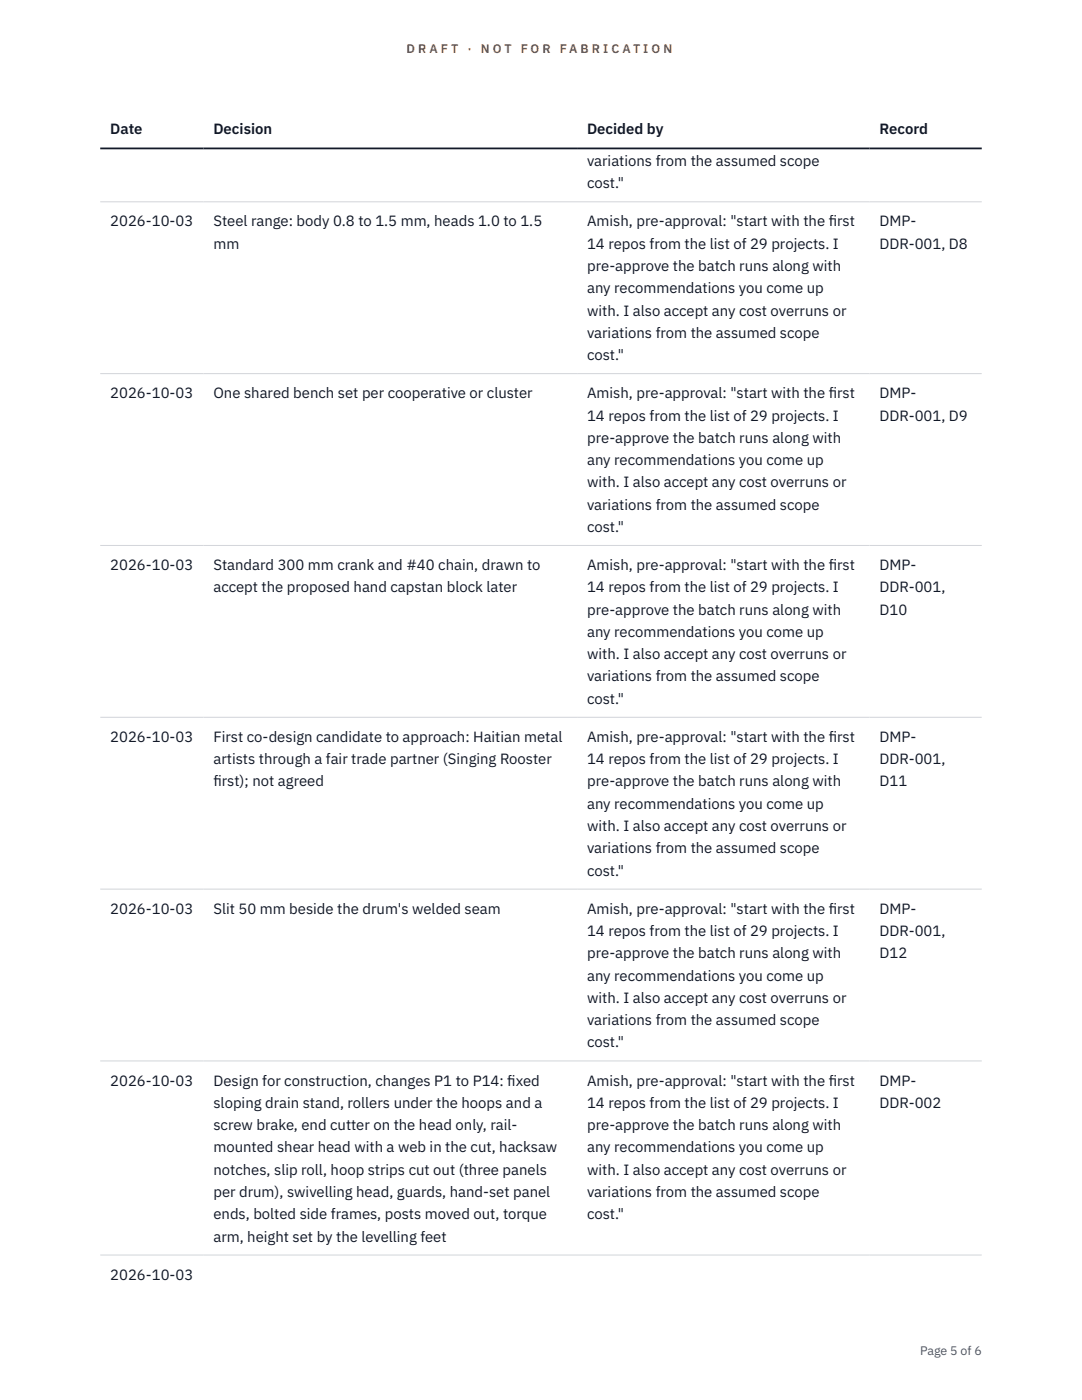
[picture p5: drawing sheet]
<svg xmlns="http://www.w3.org/2000/svg" width="216mm" height="279mm" viewBox="0 0 216 279" stroke-linecap="round" stroke-linejoin="round" font-family="sans-serif">
<defs><g id="words">
<g font-size="3" fill="#111827">
<text x="22" y="26.8">Date</text>
<text x="42.6" y="26.8">Decision</text>
<text x="117.1" y="26.8">Decided by</text>
<text x="175.5" y="26.8">Record</text>
<text x="117.1" y="33.1">variations from the assumed scope</text>
<text x="117.1" y="37.6">cost.&quot;</text>
<text x="22" y="45.2">2026-10-03</text>
<text x="42.6" y="45.2">Steel range: body 0.8 to 1.5 mm, heads 1.0 to 1.5</text>
<text x="117.1" y="45.2">Amish, pre-approval: &quot;start with the f</text>
<text x="165.4" y="45.2">irst</text>
<text x="175.5" y="45.2">DMP-</text>
<text x="42.6" y="49.6">mm</text>
<text x="117.1" y="49.6">14 repos from the list of 29 projects. I</text>
<text x="175.5" y="49.6">DDR-001, D8</text>
<text x="117.1" y="54.1">pre-approve the batch runs along with</text>
<text x="117.1" y="58.5">any recommendations you come up</text>
<text x="117.1" y="63">with. I also accept any cost overruns or</text>
<text x="117.1" y="67.4">variations from the assumed scope</text>
<text x="117.1" y="71.9">cost.&quot;</text>
<text x="22" y="79.5">2026-10-03</text>
<text x="42.6" y="79.5">One shared bench set per cooperative or cluster</text>
<text x="117.1" y="79.5">Amish, pre-approval: &quot;start with the f</text>
<text x="117.1" y="83.9">14 repos from the list of 29 projects. I</text>
<text x="165.4" y="79.5">irst</text>
<text x="175.5" y="79.5">DMP-</text>
<text x="175.5" y="83.9">DDR-001, D9</text>
<text x="117.1" y="88.4">pre-approve the batch runs along with</text>
<text x="117.1" y="92.8">any recommendations you come up</text>
<text x="117.1" y="97.3">with. I also accept any cost overruns or</text>
<text x="117.1" y="101.7">variations from the assumed scope</text>
<text x="117.1" y="106.2">cost.&quot;</text>
<text x="22" y="113.8">2026-10-03</text>
<text x="42.6" y="113.8">Standard 300 mm crank and #40 chain, drawn to</text>
<text x="117.1" y="113.8">Amish, pre-approval: &quot;start with the f</text>
<text x="165.4" y="113.8">irst</text>
<text x="175.5" y="113.8">DMP-</text>
<text x="42.6" y="118.2">accept the proposed hand capstan block later</text>
<text x="117.1" y="118.2">14 repos from the list of 29 projects. I</text>
<text x="175.5" y="118.2">DDR-001,</text>
<text x="117.1" y="122.7">pre-approve the batch runs along with</text>
<text x="175.5" y="122.7">D10</text>
<text x="117.1" y="127.1">any recommendations you come up</text>
<text x="117.1" y="131.6">with. I also accept any cost overruns or</text>
<text x="117.1" y="136">variations from the assumed scope</text>
<text x="117.1" y="140.5">cost.&quot;</text>
<text x="22" y="148.1">2026-10-03</text>
<text x="42.6" y="148.1">First co-design candidate to approach: Haitian metal</text>
<text x="117.1" y="148.1">Amish, pre-approval: &quot;start with the f</text>
<text x="165.4" y="148.1">irst</text>
<text x="175.5" y="148.1">DMP-</text>
<text x="42.6" y="152.5">artists through a fair trade partner (Singing Rooster</text>
<text x="117.1" y="152.5">14 repos from the list of 29 projects. I</text>
<text x="175.5" y="152.5">DDR-001,</text>
<text x="42.6" y="157">f</text>
<text x="42.6" y="157">irst); not agreed</text>
<text x="117.1" y="157">pre-approve the batch runs along with</text>
<text x="117.1" y="161.4">any recommendations you come up</text>
<text x="175.5" y="157">D11</text>
<text x="117.1" y="165.9">with. I also accept any cost overruns or</text>
<text x="117.1" y="170.3">variations from the assumed scope</text>
<text x="117.1" y="174.7">cost.&quot;</text>
<text x="22" y="182.4">2026-10-03</text>
<text x="42.6" y="182.4">Slit 50 mm beside the drum's welded seam</text>
<text x="117.1" y="182.4">Amish, pre-approval: &quot;start with the f</text>
<text x="165.4" y="182.4">irst</text>
<text x="175.5" y="182.4">DMP-</text>
<text x="117.1" y="186.8">14 repos from the list of 29 projects. I</text>
<text x="117.1" y="191.3">pre-approve the batch runs along with</text>
<text x="175.5" y="186.8">DDR-001,</text>
<text x="175.5" y="191.3">D12</text>
<text x="117.1" y="195.7">any recommendations you come up</text>
<text x="117.1" y="200.1">with. I also accept any cost overruns or</text>
<text x="117.1" y="204.6">variations from the assumed scope</text>
<text x="117.1" y="209">cost.&quot;</text>
<text x="22" y="216.7">2026-10-03</text>
<text x="42.6" y="216.7">Design for construction, changes P1 to P14: f</text>
<text x="42.6" y="221.1">sloping drain stand, rollers under the hoops and a</text>
<text x="101.2" y="216.7">ixed</text>
<text x="117.1" y="216.7">Amish, pre-approval: &quot;start with the f</text>
<text x="117.1" y="221.1">14 repos from the list of 29 projects. I</text>
<text x="165.4" y="216.7">irst</text>
<text x="175.5" y="216.7">DMP-</text>
<text x="175.5" y="221.1">DDR-002</text>
<text x="42.6" y="225.5">screw brake, end cutter on the head only, rail-</text>
<text x="117.1" y="225.5">pre-approve the batch runs along with</text>
<text x="42.6" y="230">mounted shear head with a web in the cut, hacksaw</text>
<text x="117.1" y="230">any recommendations you come up</text>
<text x="42.6" y="234.4">notches, slip roll, hoop strips cut out (three panels</text>
<text x="42.6" y="238.9">per drum), swivelling head, guards, hand-set panel</text>
<text x="117.1" y="234.4">with. I also accept any cost overruns or</text>
<text x="117.1" y="238.9">variations from the assumed scope</text>
<text x="42.6" y="243.3">ends, bolted side frames, posts moved out, torque</text>
<text x="117.1" y="243.3">cost.&quot;</text>
<text x="42.6" y="247.8">arm, height set by the levelling feet</text>
<text x="22" y="255.4">2026-10-03</text>
</g>
<g font-size="2.5" fill="#b45309">
<text x="81.1" y="10.5">D R A F T</text>
<text x="93.3" y="10.5">·</text>
<text x="95.9" y="10.5">N O T</text>
<text x="103.9" y="10.5">F O R</text>
<text x="111.7" y="10.5">F A B R I C A T I O N</text>
</g>
<text font-size="2.5" fill="#4b5563" x="183.6" y="270.3">Page 5 of 6</text>
</g></defs>
<path d="M20 40.3h175.9M20 74.6h175.9M20 108.9h175.9M20 143.2h175.9M20 177.4h175.9M20 211.7h175.9M20 250.5h175.9" fill="none" stroke="#d1d5db" stroke-width=".2"/>
<path d="M20 29.6h175.9" fill="none" stroke="#111827" stroke-width=".35"/>
<use href="#words"/>
</svg>
